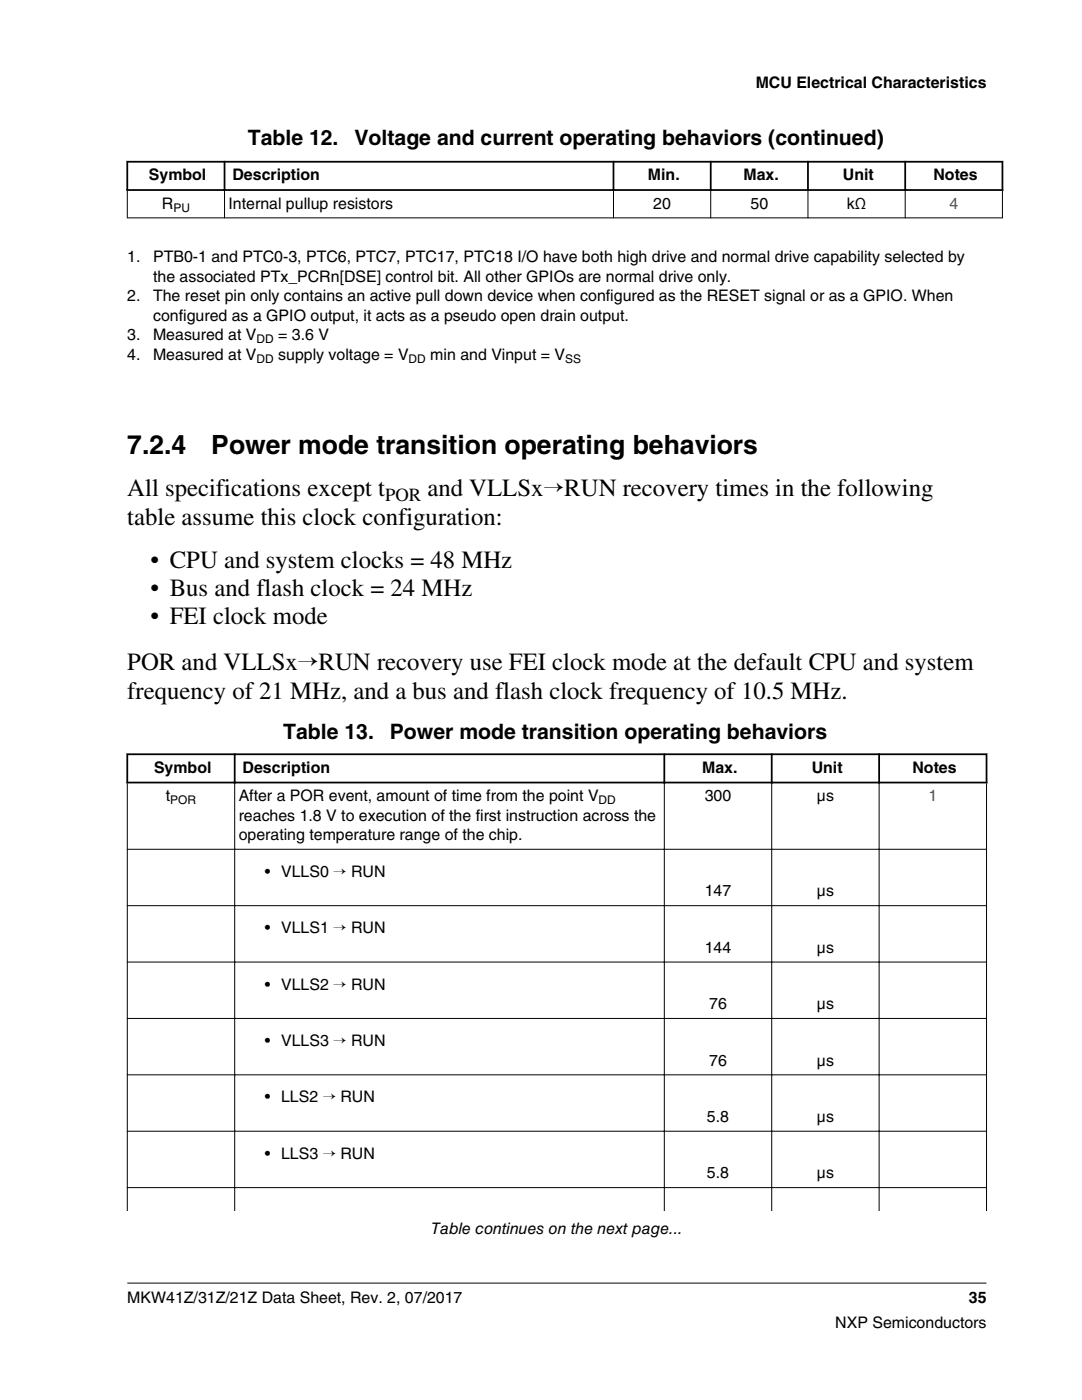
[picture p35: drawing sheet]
<svg xmlns="http://www.w3.org/2000/svg" width="216mm" height="279mm" viewBox="0 0 216 279" stroke-linecap="round" stroke-linejoin="round" font-family="sans-serif">
<defs><g id="words">
<g font-size="5.3">
<text x="25.4" y="90.5">7.2.4</text>
<text x="42.2" y="90.5">Power mode transition operating behaviors</text>
</g>
<g font-size="4.9">
<text x="25.4" y="99.1">All specifications except t</text>
<text x="85.3" y="99.1">and VLLSx→RUN recovery times in the following</text>
<text x="25.4" y="104.7">table assume this clock configuration:</text>
<text x="30" y="113.3">• CPU and system clocks = 48 MHz</text>
<text x="30" y="119">• Bus and flash clock = 24 MHz</text>
<text x="30" y="124.6">• FEI clock mode</text>
<text x="25.4" y="133.8">POR and VLLSx→RUN recovery use FEI clock mode at the default CPU and system</text>
<text x="25.4" y="139.4">frequency of 21 MHz, and a bus and flash clock frequency of 10.5 MHz.</text>
</g>
<g font-size="4.2">
<text x="49.4" y="29">Table 12.</text>
<text x="70.7" y="29">Voltage and current operating behaviors (continued)</text>
<text x="56.5" y="147.4">Table 13.</text>
<text x="77.8" y="147.4">Power mode transition operating behaviors</text>
</g>
<text font-size="3.7" x="76.8" y="100.1">POR</text>
<g font-size="3.2">
<text x="150.8" y="17.5">MCU Electrical Characteristics</text>
<text x="29.7" y="36">Symbol</text>
<text x="46.4" y="36">Description</text>
<text x="129.3" y="36">Min.</text>
<text x="148.3" y="36">Max.</text>
<text x="168.2" y="36">Unit</text>
<text x="186.3" y="36">Notes</text>
<text x="32.3" y="41.6">R</text>
<text x="45.6" y="41.6">Internal pullup resistors</text>
<text x="130.4" y="41.6">20</text>
<text x="149.8" y="41.6">50</text>
<text x="169" y="41.6">kΩ</text>
<text x="25.4" y="52.4">1.</text>
<text x="30.5" y="52.4">PTB0-1 and PTC0-3, PTC6, PTC7, PTC17, PTC18 I/O have both high drive and normal drive capability selected by</text>
<text x="30.5" y="56.3">the associated PTx_PCRn[DSE] control bit. All other GPIOs are normal drive only.</text>
<text x="25.4" y="60.1">2.</text>
<text x="30.5" y="60.1">The reset pin only contains an active pull down device when configured as the RESET signal or as a GPIO. When</text>
<text x="30.5" y="64">configured as a GPIO output, it acts as a pseudo open drain output.</text>
<text x="25.4" y="67.9">3.</text>
<text x="25.4" y="71.8">4.</text>
<text x="30.5" y="67.9">Measured at V</text>
<text x="30.5" y="71.8">Measured at V</text>
<text x="55.5" y="67.9">= 3.6 V</text>
<text x="55.5" y="71.8">supply voltage = V</text>
<text x="85.9" y="71.8">min and Vinput = V</text>
<text x="30.7" y="154.2">Symbol</text>
<text x="48.4" y="154.2">Description</text>
<text x="140.1" y="154.2">Max.</text>
<text x="162" y="154.2">Unit</text>
<text x="182.1" y="154.2">Notes</text>
<text x="33.1" y="159.9">t</text>
<text x="47.6" y="159.9">After a POR event, amount of time from the point V</text>
<text x="140.6" y="159.9">300</text>
<text x="163" y="159.9">μs</text>
<text x="47.6" y="163.8">reaches 1.8 V to execution of the first instruction across the</text>
<text x="47.6" y="167.6">operating temperature range of the chip.</text>
<text x="52.9" y="175">• VLLS0 → RUN</text>
<text x="140.6" y="178.9">147</text>
<text x="163" y="178.9">μs</text>
<text x="52.9" y="186.3">• VLLS1 → RUN</text>
<text x="140.6" y="190.1">144</text>
<text x="163" y="190.1">μs</text>
<text x="52.9" y="197.5">• VLLS2 → RUN</text>
<text x="141.5" y="201.4">76</text>
<text x="163" y="201.4">μs</text>
<text x="52.9" y="208.8">• VLLS3 → RUN</text>
<text x="141.5" y="212.6">76</text>
<text x="163" y="212.6">μs</text>
<text x="52.9" y="220">• LLS2 → RUN</text>
<text x="141.1" y="223.9">5.8</text>
<text x="163" y="223.9">μs</text>
<text x="52.9" y="231.3">• LLS3 → RUN</text>
<text x="141.1" y="235.2">5.8</text>
<text x="163" y="235.2">μs</text>
<text x="86.1" y="246.3">Table continues on the next page...</text>
<text x="25.4" y="260">MKW41Z/31Z/21Z Data Sheet, Rev. 2, 07/2017</text>
<text x="193.3" y="260">35</text>
<text x="166.7" y="265">NXP Semiconductors</text>
</g>
<g font-size="3.2" fill="#00f">
<text x="189.4" y="41.6">4</text>
<text x="185.3" y="159.9">1</text>
</g>
<g font-size="2.4">
<text x="34.6" y="42.3">PU</text>
<text x="51.2" y="68.5">DD</text>
<text x="51.2" y="72.4">DD</text>
<text x="81.5" y="72.4">DD</text>
<text x="112.8" y="72.4">SS</text>
<text x="34" y="160.5">POR</text>
<text x="119.4" y="160.5">DD</text>
</g>
</g></defs>
<path d="M25.2 32.3h175M25.2 37.9h175M25.4 32.1v6M44.8 32.1v6M122.4 32.1v6M141.8 32.1v6M161.2 32.1v6M180.6 32.1v6M200 32.1v6" fill="none" stroke="#000" stroke-width=".35"/>
<path d="M25.4 38.1v5.5M44.8 37.7v5.9M122.4 37.7v5.9M141.8 37.7v5.9M161.2 37.7v5.9M180.6 37.7v5.9M200 38.1v5.5M25.3 43.5h174.8" fill="none" stroke="#000" stroke-width=".2"/>
<g fill="#fff">
<path d="M25.4 143.8h171.4v103.5h-171.4z" fill-rule="evenodd"/>
<path d="M25.6 150.7h21.1v5.3h-21.1z" fill-rule="evenodd"/>
<path d="M47 150.7h85.4v5.3h-85.4z" fill-rule="evenodd"/>
<path d="M132.7 150.7h21.1v5.3h-21.1z" fill-rule="evenodd"/>
<path d="M154.2 150.7h21v5.3h-21z" fill-rule="evenodd"/>
<path d="M175.6 150.7h21.1v5.3h-21.1z" fill-rule="evenodd"/>
<path d="M25.5 156.4h21.2v13h-21.2z" fill-rule="evenodd"/>
<path d="M46.9 156.4h85.6v13h-85.6z" fill-rule="evenodd"/>
<path d="M132.6 156.4h21.3v13h-21.3z" fill-rule="evenodd"/>
<path d="M154.1 156.4h21.2v13h-21.2z" fill-rule="evenodd"/>
<path d="M175.5 156.4h21.3v13h-21.3z" fill-rule="evenodd"/>
<path d="M25.5 169.6h21.2v11.1h-21.2z" fill-rule="evenodd"/>
<path d="M46.9 169.6h85.6v11.1h-85.6z" fill-rule="evenodd"/>
<path d="M132.6 169.6h21.3v11.1h-21.3z" fill-rule="evenodd"/>
<path d="M154.1 169.6h21.2v11.1h-21.2z" fill-rule="evenodd"/>
<path d="M175.5 169.6h21.3v11.1h-21.3z" fill-rule="evenodd"/>
<path d="M25.5 180.8h21.2v11.1h-21.2z" fill-rule="evenodd"/>
<path d="M46.9 180.8h85.6v11.1h-85.6z" fill-rule="evenodd"/>
<path d="M132.6 180.8h21.3v11.1h-21.3z" fill-rule="evenodd"/>
<path d="M154.1 180.8h21.2v11.1h-21.2z" fill-rule="evenodd"/>
<path d="M175.5 180.8h21.3v11.1h-21.3z" fill-rule="evenodd"/>
<path d="M25.5 192.1h21.2v11.1h-21.2z" fill-rule="evenodd"/>
<path d="M46.9 192.1h85.6v11.1h-85.6z" fill-rule="evenodd"/>
<path d="M132.6 192.1h21.3v11.1h-21.3z" fill-rule="evenodd"/>
<path d="M154.1 192.1h21.2v11.1h-21.2z" fill-rule="evenodd"/>
<path d="M175.5 192.1h21.3v11.1h-21.3z" fill-rule="evenodd"/>
<path d="M25.5 203.3h21.2v11.1h-21.2z" fill-rule="evenodd"/>
<path d="M46.9 203.3h85.6v11.1h-85.6z" fill-rule="evenodd"/>
<path d="M132.6 203.3h21.3v11.1h-21.3z" fill-rule="evenodd"/>
<path d="M154.1 203.3h21.2v11.1h-21.2z" fill-rule="evenodd"/>
<path d="M175.5 203.3h21.3v11.1h-21.3z" fill-rule="evenodd"/>
<path d="M25.5 214.6h21.2v11.1h-21.2z" fill-rule="evenodd"/>
<path d="M46.9 214.6h85.6v11.1h-85.6z" fill-rule="evenodd"/>
<path d="M132.6 214.6h21.3v11.1h-21.3z" fill-rule="evenodd"/>
<path d="M154.1 214.6h21.2v11.1h-21.2z" fill-rule="evenodd"/>
<path d="M175.5 214.6h21.3v11.1h-21.3z" fill-rule="evenodd"/>
<path d="M25.5 225.8h21.2v11.1h-21.2z" fill-rule="evenodd"/>
<path d="M46.9 225.8h85.6v11.1h-85.6z" fill-rule="evenodd"/>
<path d="M132.6 225.8h21.3v11.1h-21.3z" fill-rule="evenodd"/>
<path d="M154.1 225.8h21.2v11.1h-21.2z" fill-rule="evenodd"/>
<path d="M175.5 225.8h21.3v11.1h-21.3z" fill-rule="evenodd"/>
<path d="M25.5 237.1h21.2v4.6h-21.2z" fill-rule="evenodd"/>
<path d="M46.9 237.1h85.6v4.6h-85.6z" fill-rule="evenodd"/>
<path d="M132.6 237.1h21.3v4.6h-21.3z" fill-rule="evenodd"/>
<path d="M154.1 237.1h21.2v4.6h-21.2z" fill-rule="evenodd"/>
<path d="M175.5 237.1h21.3v4.6h-21.3z" fill-rule="evenodd"/>
</g>
<path d="M25.2 150.5h171.8M25.2 156.2h171.8M25.4 150.4v6M46.8 150.4v6M132.6 150.4v6M154 150.4v6M175.4 150.4v6M196.8 150.4v6" fill="none" stroke="#000" stroke-width=".35"/>
<g fill="none" stroke="#000" stroke-width=".2">
<path d="M25.4 156.3v85.4M46.8 156v85.7M132.6 156v85.7M154 156v85.7M175.4 156v85.7M196.8 156.3v85.4M25.3 169.5h171.6M25.3 180.7h171.6M25.3 192h171.6M25.3 203.3h171.6M25.3 214.5h171.6M25.3 225.8h171.6"/>
<path d="M25.3 237h171.6M25.4 256.1h171.4"/>
</g>
<use href="#words"/>
</svg>
